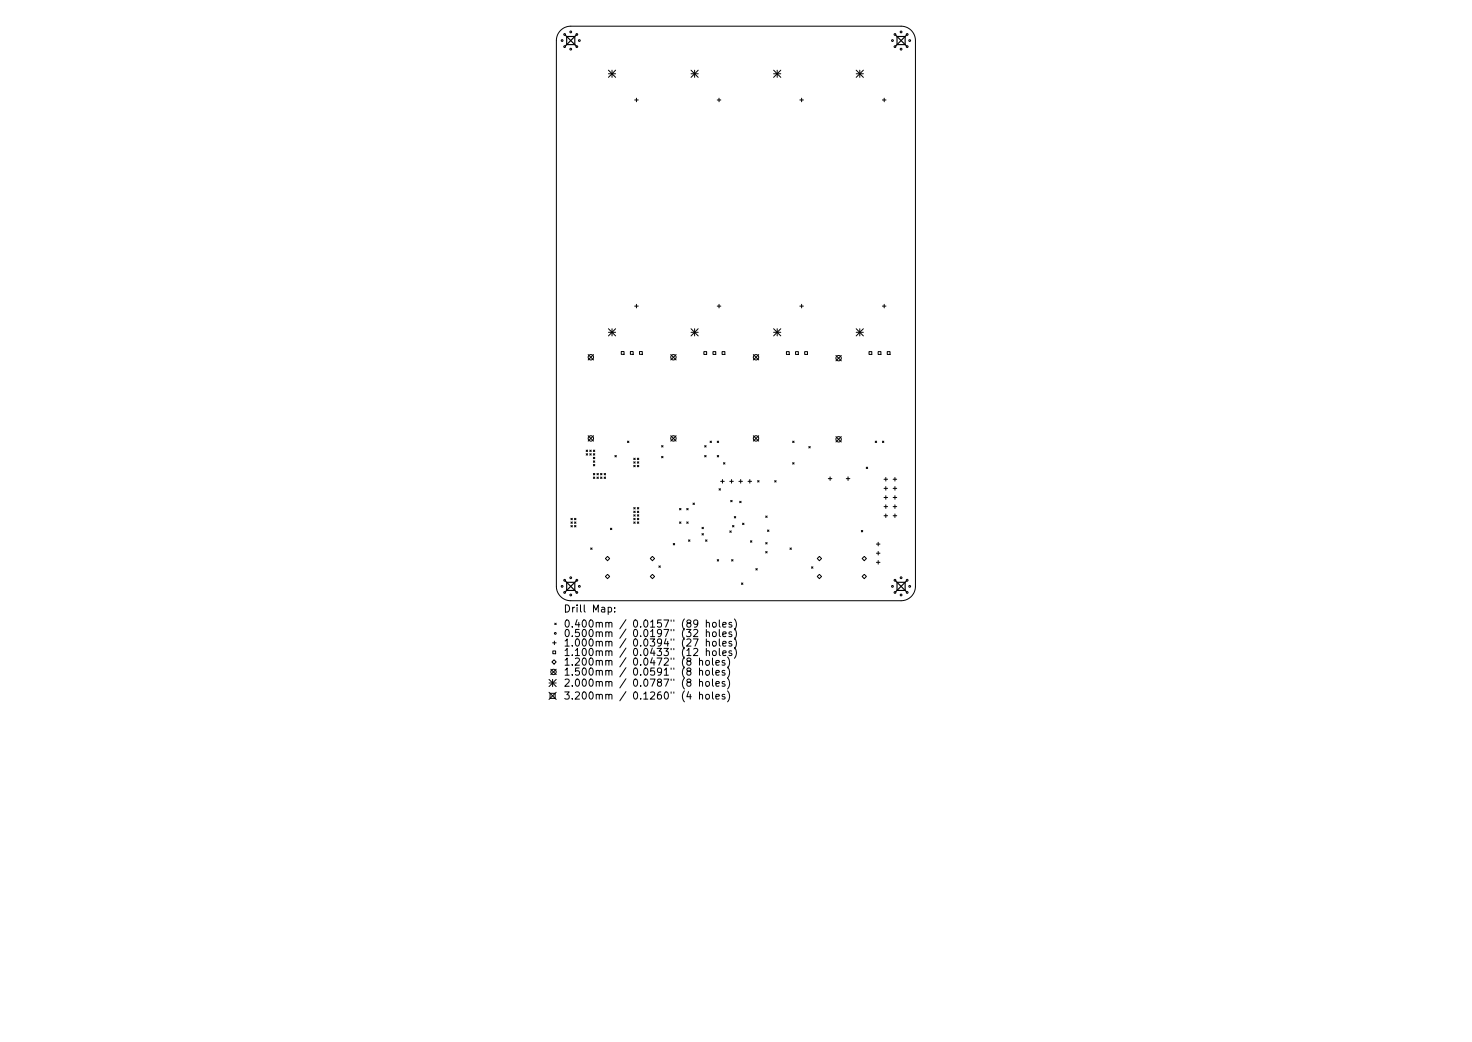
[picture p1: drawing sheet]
<svg xmlns="http://www.w3.org/2000/svg" width="297mm" height="210mm" viewBox="0 0 297 210" stroke-linecap="round" stroke-linejoin="round" font-family="sans-serif">
<defs><g id="words">
<g font-size="2">
<text x="113.7" y="123.6">Drill Map:</text>
<text x="113.7" y="126.6">0.400mm / 0.0157&quot; (89 holes)</text>
<text x="113.7" y="128.5">0.500mm / 0.0197&quot; (32 holes)</text>
<text x="113.7" y="130.4">1.000mm / 0.0394&quot; (27 holes)</text>
<text x="113.7" y="132.4">1.100mm / 0.0433&quot; (12 holes)</text>
<text x="113.7" y="134.3">1.200mm / 0.0472&quot; (8 holes)</text>
<text x="113.7" y="136.3">1.500mm / 0.0591&quot; (8 holes)</text>
<text x="113.7" y="138.5">2.000mm / 0.0787&quot; (8 holes)</text>
<text x="113.7" y="141.1">3.200mm / 0.1260&quot; (4 holes)</text>
</g>
</g></defs>
<g fill="none" stroke="#000" stroke-width=".2">
<path d="M113.1 6.1a2.9 2.9 0 0 1 2.1-.8h66.6a2.9 2.9 0 0 1 2.9 2.9v110.1a2.9 2.9 0 0 1-2.9 2.9h-66.6a2.9 2.9 0 0 1-2.9-2.9v-110.1a2.9 2.9 0 0 1 .8-2.1zM122.8 14.2l1.4 1.4M122.8 14.9h1.4M123.5 14.2v1.4M124.2 14.2l-1.4 1.4M128.4 19.8v.7M139.4 14.9h1.5M139.4 14.2l1.5 1.4M140.2 14.2v1.4M140.9 14.2l-1.5 1.4M145.1 19.8v.7M156.1 14.9h1.5"/>
<path d="M156.1 14.2l1.5 1.4M156.8 14.2v1.4M157.6 14.2l-1.5 1.4M161.8 19.8v.7M172.8 14.9h1.4M172.8 14.2l1.4 1.4M173.5 14.2v1.4M174.2 14.2l-1.4 1.4M178.4 19.8v.7M128.1 20.2h.7M144.7 20.2h.8M161.4 20.2h.7"/>
<path d="M178.1 20.2h.7M118.7 71.5l1.1 1.1M119.8 71.5l-1.1 1.1M122.8 66.3l1.4 1.5M122.8 67.1h1.4M123.5 66.3v1.5M124.2 66.3l-1.4 1.5M125.4 70.9h.5v.6h-.5zM127.2 70.9h.6v.6h-.6zM128.1 61.8h.7M128.4 61.4v.7M129 70.9h.6v.6h-.6z"/>
<path d="M135.3 71.5l1.1 1.1M136.4 71.5l-1.1 1.1M139.4 67.1h1.5M139.4 66.3l1.5 1.5M140.2 66.3v1.5M140.9 66.3l-1.5 1.5M142 71h.6v.5h-.6zM143.9 71h.5v.5h-.5zM144.7 61.8h.8M145.1 61.4v.7M145.7 71h.6v.5h-.6zM152 71.5l1.1 1.1"/>
<path d="M153.1 71.5l-1.1 1.1M156.1 67.1h1.5M156.1 66.3l1.5 1.5M156.8 66.3v1.5M157.6 66.3l-1.5 1.5M158.7 71h.6v.5h-.6zM160.5 71h.6v.5h-.6zM161.4 61.8h.7M161.8 61.4v.7M162.4 71h.5v.5h-.5zM168.7 71.7l1.1 1.1M169.8 71.7l-1.1 1.1"/>
<path d="M172.8 67.1h1.4M172.8 66.3l1.4 1.5M173.5 66.3v1.5M174.2 66.3l-1.4 1.5M175.4 71h.5v.5h-.5zM177.2 71h.6v.5h-.6zM178.1 61.8h.7M178.4 61.4v.7M179 71h.6v.5h-.6zM118.3 90.8l.3 .3M118.3 91.5l.3 .3M118.6 90.8l-.3 .3"/>
<path d="M118.6 91.5l-.3 .3M118.7 87.9l1.1 1.1M119 91.5l.3 .3M119 90.8l.3 .3M119.3 90.8l-.3 .3M119.3 91.5l-.3 .3M119.7 92.3l.3 .3M119.7 93l.3 .3M119.7 91.5l.3 .3M119.7 90.8l.3 .3M119.7 93.7l.3 .3M119.7 95.5l.3 .3"/>
<path d="M119.7 96.3l.3 .2M119.8 87.9l-1.1 1.1M120 90.8l-.3 .3M120 91.5l-.3 .3M120 92.3l-.3 .3M120 93l-.3 .3M120 93.7l-.3 .3M120 95.5l-.3 .3M120 96.3l-.3 .2M120.5 96.3l.2 .2M120.5 95.5l.2 .3M120.7 95.5l-.2 .3"/>
<path d="M120.7 96.3l-.2 .2M121.2 96.3l.3 .2M121.2 95.5l.3 .3M121.5 95.5l-.3 .3M121.5 96.3l-.3 .2M121.9 96.3l.3 .2M121.9 95.5l.3 .3M122.2 95.5l-.3 .3M122.2 96.3l-.3 .2M124.1 91.9l.3 .3M124.4 91.9l-.3 .3M126.6 89l.3 .3"/>
<path d="M126.9 89l-.3 .3M127.9 92.5l.3 .2M127.9 93.2l.3 .3M127.9 93.9l.3 .3M128.2 92.5l-.3 .2M128.2 93.2l-.3 .3M128.2 93.9l-.3 .3M128.6 93.2l.3 .3M128.6 93.9l.3 .3M128.6 92.5l.3 .2M128.9 92.5l-.3 .2M128.9 93.2l-.3 .3"/>
<path d="M128.9 93.9l-.3 .3M133.5 89.9l.3 .3M133.5 92.1l.3 .3M133.8 89.9l-.3 .3M133.8 92.1l-.3 .3M135.3 87.9l1.1 1.1M136.4 87.9l-1.1 1.1M142.2 89.9l.3 .3M142.2 91.9l.3 .3M142.5 89.9l-.3 .3M142.5 91.9l-.3 .3M143.3 89l.3 .3"/>
<path d="M143.6 89l-.3 .3M144.7 89l.3 .3M144.7 91.9l.3 .3M145 89l-.3 .3M145 91.9l-.3 .3M145.1 98.6l.3 .3M145.4 98.6l-.3 .3M145.4 97.1h.7M145.8 96.8v.7M146 93.4l.3 .2M146.3 93.4l-.3 .2M147.3 97.1h.7"/>
<path d="M147.6 96.8v.7M149.1 97.1h.7M149.5 96.8v.7M150.9 97.1h.8M151.3 96.8v.7M152 87.9l1.1 1.1M152.9 97l.3 .3M153.1 87.9l-1.1 1.1M153.2 97l-.3 .3M156.3 97l.3 .3M156.6 97l-.3 .3M159.9 89l.3 .3"/>
<path d="M159.9 93.4l.3 .2M160.2 93.4l-.3 .2M160.2 89l-.3 .3M163.2 90.1l.3 .3M163.5 90.1l-.3 .3M167.1 96.6h.8M167.5 96.2v.7M168.7 88.1l1.1 1.1M169.8 88.1l-1.1 1.1M170.8 96.6h.7M171.1 96.2v.7M174.8 94.3l.3 .3"/>
<path d="M175.1 94.3l-.3 .3M176.6 89l.3 .3M176.9 89l-.3 .3M178.1 89l.3 .3M178.4 89l-.3 .3M178.4 96.7h.7M178.4 98.5h.7M178.8 96.3v.8M178.8 98.2v.7M180.2 96.7h.8M180.2 98.5h.8M180.6 96.3v.8"/>
<path d="M180.6 98.2v.7M115.2 104.6l.3 .3M115.2 105.3l.3 .3M115.2 106l.3 .3M115.5 104.6l-.3 .3M115.5 105.3l-.3 .3M115.5 106l-.3 .3M115.9 105.3l.3 .3M115.9 106l.3 .3M115.9 104.6l.3 .3M116.2 104.6l-.3 .3M116.2 105.3l-.3 .3"/>
<path d="M116.2 106l-.3 .3M119.2 110.6l.3 .3M119.5 110.6l-.3 .3M122.2 112.7l.4-.4 .4 .4-.4 .4zM122.2 116.3l.4-.4 .4 .4-.4 .5zM123.2 106.6l.3 .3M123.5 106.6l-.3 .3M127.9 102.4l.3 .3M127.9 103.1l.3 .3M127.9 103.9l.3 .3M127.9 104.6l.3 .3M127.9 105.3l.3 .3"/>
<path d="M128.2 102.4l-.3 .3M128.2 103.1l-.3 .3M128.2 103.9l-.3 .3M128.2 104.6l-.3 .3M128.2 105.3l-.3 .3M128.6 103.9l.3 .3M128.6 104.6l.3 .3M128.6 105.3l.3 .3M128.6 102.4l.3 .3M128.6 103.1l.3 .3M128.9 102.4l-.3 .3M128.9 103.1l-.3 .3"/>
<path d="M128.9 103.9l-.3 .3M128.9 104.6l-.3 .3M128.9 105.3l-.3 .3M131.2 112.7l.5-.4 .4 .4-.4 .4zM131.2 116.3l.5-.4 .4 .4-.4 .5zM133 114.2l.2 .3M133.2 114.2l-.2 .3M135.9 109.7l.2 .2M136.1 109.7l-.2 .2M137.1 102.6l.3 .3M137.1 105.3l.3 .3M137.4 102.6l-.3 .3"/>
<path d="M137.4 105.3l-.3 .3M138.6 102.6l.3 .3M138.6 105.3l.3 .3M138.9 102.6l-.3 .3M138.9 105.3l-.3 .3M138.9 108.9l.3 .3M139.2 108.9l-.3 .3M139.8 101.5l.3 .3M140.1 101.5l-.3 .3M141.7 106.4l.2 .3M141.7 107.7l.2 .3M141.9 106.4l-.2 .3"/>
<path d="M141.9 107.7l-.2 .3M142.4 108.9l.3 .3M142.7 108.9l-.3 .3M144.7 112.9l.3 .3M145 112.9l-.3 .3M147.3 107.1l.3 .3M147.5 101l.2 .3M147.6 107.1l-.3 .3M147.6 112.9l.3 .3M147.7 101l-.2 .3M147.8 106l.3 .3M147.9 112.9l-.3 .3"/>
<path d="M148.1 106l-.3 .3M148.2 104.2l.3 .3M148.5 104.2l-.3 .3M149.3 101.1l.3 .3M149.6 101.1l-.3 .3M149.6 117.6l.3 .3M149.8 105.6l.3 .3M149.9 117.6l-.3 .3M150.1 105.6l-.3 .3M151.4 109.1l.3 .3M151.7 109.1l-.3 .3M152.5 114.7l.3 .3"/>
<path d="M152.8 114.7l-.3 .3M154.5 104.1l.3 .3M154.5 109.5l.3 .3M154.5 111.3l.3 .3M154.8 104.1l-.3 .3M154.8 109.5l-.3 .3M154.8 111.3l-.3 .3M154.9 106.9l.3 .3M155.2 106.9l-.3 .3M159.4 110.6l.3 .3M159.7 110.6l-.3 .3M163.8 114.4l.2 .3"/>
<path d="M164 114.4l-.2 .3M165.3 112.3l.5 .4-.5 .4-.4-.4zM165.3 115.9l.5 .4-.5 .5-.4-.5zM173.8 107l.3 .3M174.1 107l-.3 .3M174.4 112.3l.4 .4-.4 .4-.4-.4zM174.4 115.9l.4 .4-.4 .5-.4-.5zM176.9 109.8h.7M176.9 111.6h.7M176.9 113.5h.7M177.2 109.4v.7M177.2 111.3v.7"/>
<path d="M177.2 113.1v.7M178.4 100.4h.7M178.4 102.2h.7M178.4 104.1h.7M178.8 100v.7M178.8 101.9v.7M178.8 103.7v.7M180.2 100.4h.8M180.2 102.2h.8M180.2 104.1h.8M180.6 100v.7M180.6 101.9v.7"/>
<path d="M180.6 103.7v.7M110.8 137.1l1.4 1.4M110.8 137.8h1.4M110.8 139.7l1.4 1.4M111 139.9h1v1h-1zM111.1 135l1.1 1.1M111.4 133.6l.4-.5 .4 .5-.4 .4zM111.5 129.7h.7M111.5 137.1v1.4M111.6 131.3h.5v.6h-.5zM111.9 129.4v.7M111.9 125.7l.3 .3"/>
<path d="M112.2 125.7l-.3 .3M112.2 135l-1.1 1.1M112.2 137.1l-1.4 1.4M112.2 139.7l-1.4 1.4M122.7 122.6l.4-.1 .3 .3-.1 .6h-.6M124 123.4v.1M124 122.6v.1M139.9 128.9h1l-.6 1.5M140 127.1l.5-.1 .3 .4-.9 1.1h.9M140 131l.5-.2 .3 .4-.9 1.1h.9M140.8 125.7l-.3 .3-.4-.1-.1-.2 .1-.5 .4-.1 .2 .1a.96 .96 0 0 1-.3 1.3h-.3M141.2 133.4l.2-.1h.3l.1 .9"/>
<path d="M141.2 135.4l.2-.1h.3l.1 .9M141.2 137.6l.2-.1 .3 .1 .1 .9M141.2 132.8v1.4M141.2 134.8v1.4M141.2 137v1.5M141.2 139.6v1.5M142.5 133.4l.2-.1 .4 .1 .1 .6-.2 .2h-.3l-.2-.1zM142.5 137.6l.2-.1 .4 .1 .1 .6-.2 .2-.3 .1-.2-.2zM142.5 125.7l.2-.1h.4l.1 .9M142.5 127.6l.2-.1 .4 .1 .1 .9M142.5 129.5l.2-.1 .4 .1 .1 .9M142.5 131.5l.2-.2 .4 .1 .1 .9"/>
<path d="M142.5 135.3h.4l.3 .3v.4l-.3 .2h-.4l-.1-.2zM142.5 125.1v1.4M142.5 127v1.5M142.5 128.9v1.5M142.5 130.8v1.5M143.8 132.8v1.2l.2 .2M143.8 134.8v1.2l.2 .2M143.8 137v1.3l.2 .2M143.8 139.6v1.3l.2 .2M143.8 125.7l.3-.1 .4 .1v.6l-.1 .2h-.3l-.3-.1zM143.8 129.5l.3-.1 .4 .1v.6l-.1 .2-.3 .1-.3-.2zM143.8 131.5l.3-.2 .4 .2v.5l-.1 .2-.3 .1-.3-.2z"/>
<path d="M143.9 127.6l.4-.1 .2 .3v.4l-.2 .3-.4-.1-.1-.2zM144.5 133.7l.7-.1-.1-.3h-.4l-.2 .2v.7h.6M144.5 135.8l.7-.2-.1-.3h-.4l-.2 .2v.7h.6M144.5 138l.7-.1-.1-.3-.4-.1-.2 .2v.7h.6M145.2 125.1v1.2l.2 .2M145.2 127v1.3l.2 .2M145.2 128.9v1.3l.2 .2M145.2 130.8v1.3l.2 .2M145.8 126.1l.7-.2v-.3h-.4l-.3 .2 .1 .7h.6M145.8 128l.7-.2v-.2l-.4-.1-.3 .2 .1 .7h.6M145.8 129.9l.7-.1v-.3l-.4-.1-.3 .2 .1 .7h.6M145.8 131.8l.7-.1v-.3l-.4-.1-.3 .2 .1 .7h.6"/>
<path d="M146.3 133.3h-.4l-.2 .2 .1 .2 .5 .1v.4h-.6M146.3 135.3h-.4l-.2 .2 .1 .2 .5 .1v.4h-.6M146.3 137.6l-.4-.1-.2 .2 .1 .2 .5 .2v.3h-.6M146.8 132.6a1.66 1.66 0 0 1 0 2.2M146.8 134.6a1.66 1.66 0 0 1 0 2.2 1.7 1.7 0 0 1 0 2.2M146.8 139.4a1.66 1.66 0 0 1 0 2.2M147.6 125.6h-.3l-.2 .2 .1 .2 .4 .1v.4h-.5M147.6 127.6l-.3-.1-.2 .2 .1 .2 .4 .1v.4h-.5M147.6 129.5l-.3-.1-.2 .2 .1 .2 .4 .2v.3h-.5M147.6 131.4l-.3-.1-.2 .2 .1 .2 .4 .2v.3h-.5M148.2 124.9a1.66 1.66 0 0 1 0 2.2M148.2 126.8a1.66 1.66 0 0 1 0 2.2"/>
<path d="M148.2 128.7a1.66 1.66 0 0 1 0 2.2M148.2 130.6a1.66 1.66 0 0 1 0 2.2M141.2 140.2l.2-.1 .3 .1 .1 .9M142.5 140.2l.2-.1 .4 .1 .1 .6-.2 .2-.3 .1-.2-.2zM144.5 140.6l.7-.2-.1-.2-.4-.1-.2 .2v.7h.6M146.3 140.2l-.4-.1-.2 .2 .1 .2 .5 .2v.3h-.6"/>
<circle cx="113.4" cy="8.2" r=".18"/>
<circle cx="113.9" cy="7" r=".18"/>
<circle cx="113.9" cy="9.4" r=".18"/>
<circle cx="115.2" cy="6.4" r=".18"/>
<circle cx="115.2" cy="9.9" r=".18"/>
<circle cx="116.4" cy="7" r=".18"/>
<circle cx="116.4" cy="9.4" r=".18"/>
<circle cx="116.9" cy="8.2" r=".18"/>
<circle cx="180.1" cy="8.2" r=".18"/>
<circle cx="180.6" cy="7" r=".18"/>
<circle cx="180.6" cy="9.4" r=".18"/>
<circle cx="181.8" cy="6.4" r=".18"/>
<circle cx="181.8" cy="9.9" r=".18"/>
<circle cx="183.1" cy="7" r=".18"/>
<circle cx="183.1" cy="9.4" r=".18"/>
<circle cx="183.6" cy="8.2" r=".18"/>
<circle cx="119.2" cy="72.1" r=".54"/>
<circle cx="135.9" cy="72.1" r=".54"/>
<circle cx="152.6" cy="72.1" r=".54"/>
<circle cx="169.2" cy="72.3" r=".54"/>
<circle cx="119.2" cy="88.5" r=".54"/>
<circle cx="135.9" cy="88.5" r=".54"/>
<circle cx="152.6" cy="88.5" r=".54"/>
<circle cx="169.2" cy="88.6" r=".54"/>
<circle cx="113.4" cy="118.3" r=".18"/>
<circle cx="113.9" cy="119.5" r=".18"/>
<circle cx="113.9" cy="117.1" r=".18"/>
<circle cx="115.2" cy="116.6" r=".18"/>
<circle cx="116.4" cy="119.5" r=".18"/>
<circle cx="116.4" cy="117.1" r=".18"/>
<circle cx="116.9" cy="118.3" r=".18"/>
<circle cx="180.1" cy="118.3" r=".18"/>
<circle cx="180.6" cy="119.5" r=".18"/>
<circle cx="180.6" cy="117.1" r=".18"/>
<circle cx="181.8" cy="116.6" r=".18"/>
<circle cx="183.1" cy="119.5" r=".18"/>
<circle cx="183.1" cy="117.1" r=".18"/>
<circle cx="183.6" cy="118.3" r=".18"/>
<circle cx="111.7" cy="135.6" r=".54"/>
<circle cx="112.1" cy="127.8" r=".18"/>
<circle cx="115.2" cy="120.1" r=".18"/>
<circle cx="181.8" cy="120.1" r=".18"/>
</g>
<path d="M114 7l2.3 2.3M114.4 7.4h1.6v1.6h-1.6zM116.3 7l-2.3 2.3M180.7 7l2.3 2.3M181 7.4h1.7v1.6h-1.7zM183 7l-2.3 2.3M114 117.2l2.3 2.3M114.4 117.5h1.6v1.6h-1.6zM116.3 117.2l-2.3 2.3M180.7 117.2l2.3 2.3M181 117.5h1.7v1.6h-1.7zM183 117.2l-2.3 2.3" fill="none" stroke="#000" stroke-width=".23"/>
<use href="#words"/>
</svg>
